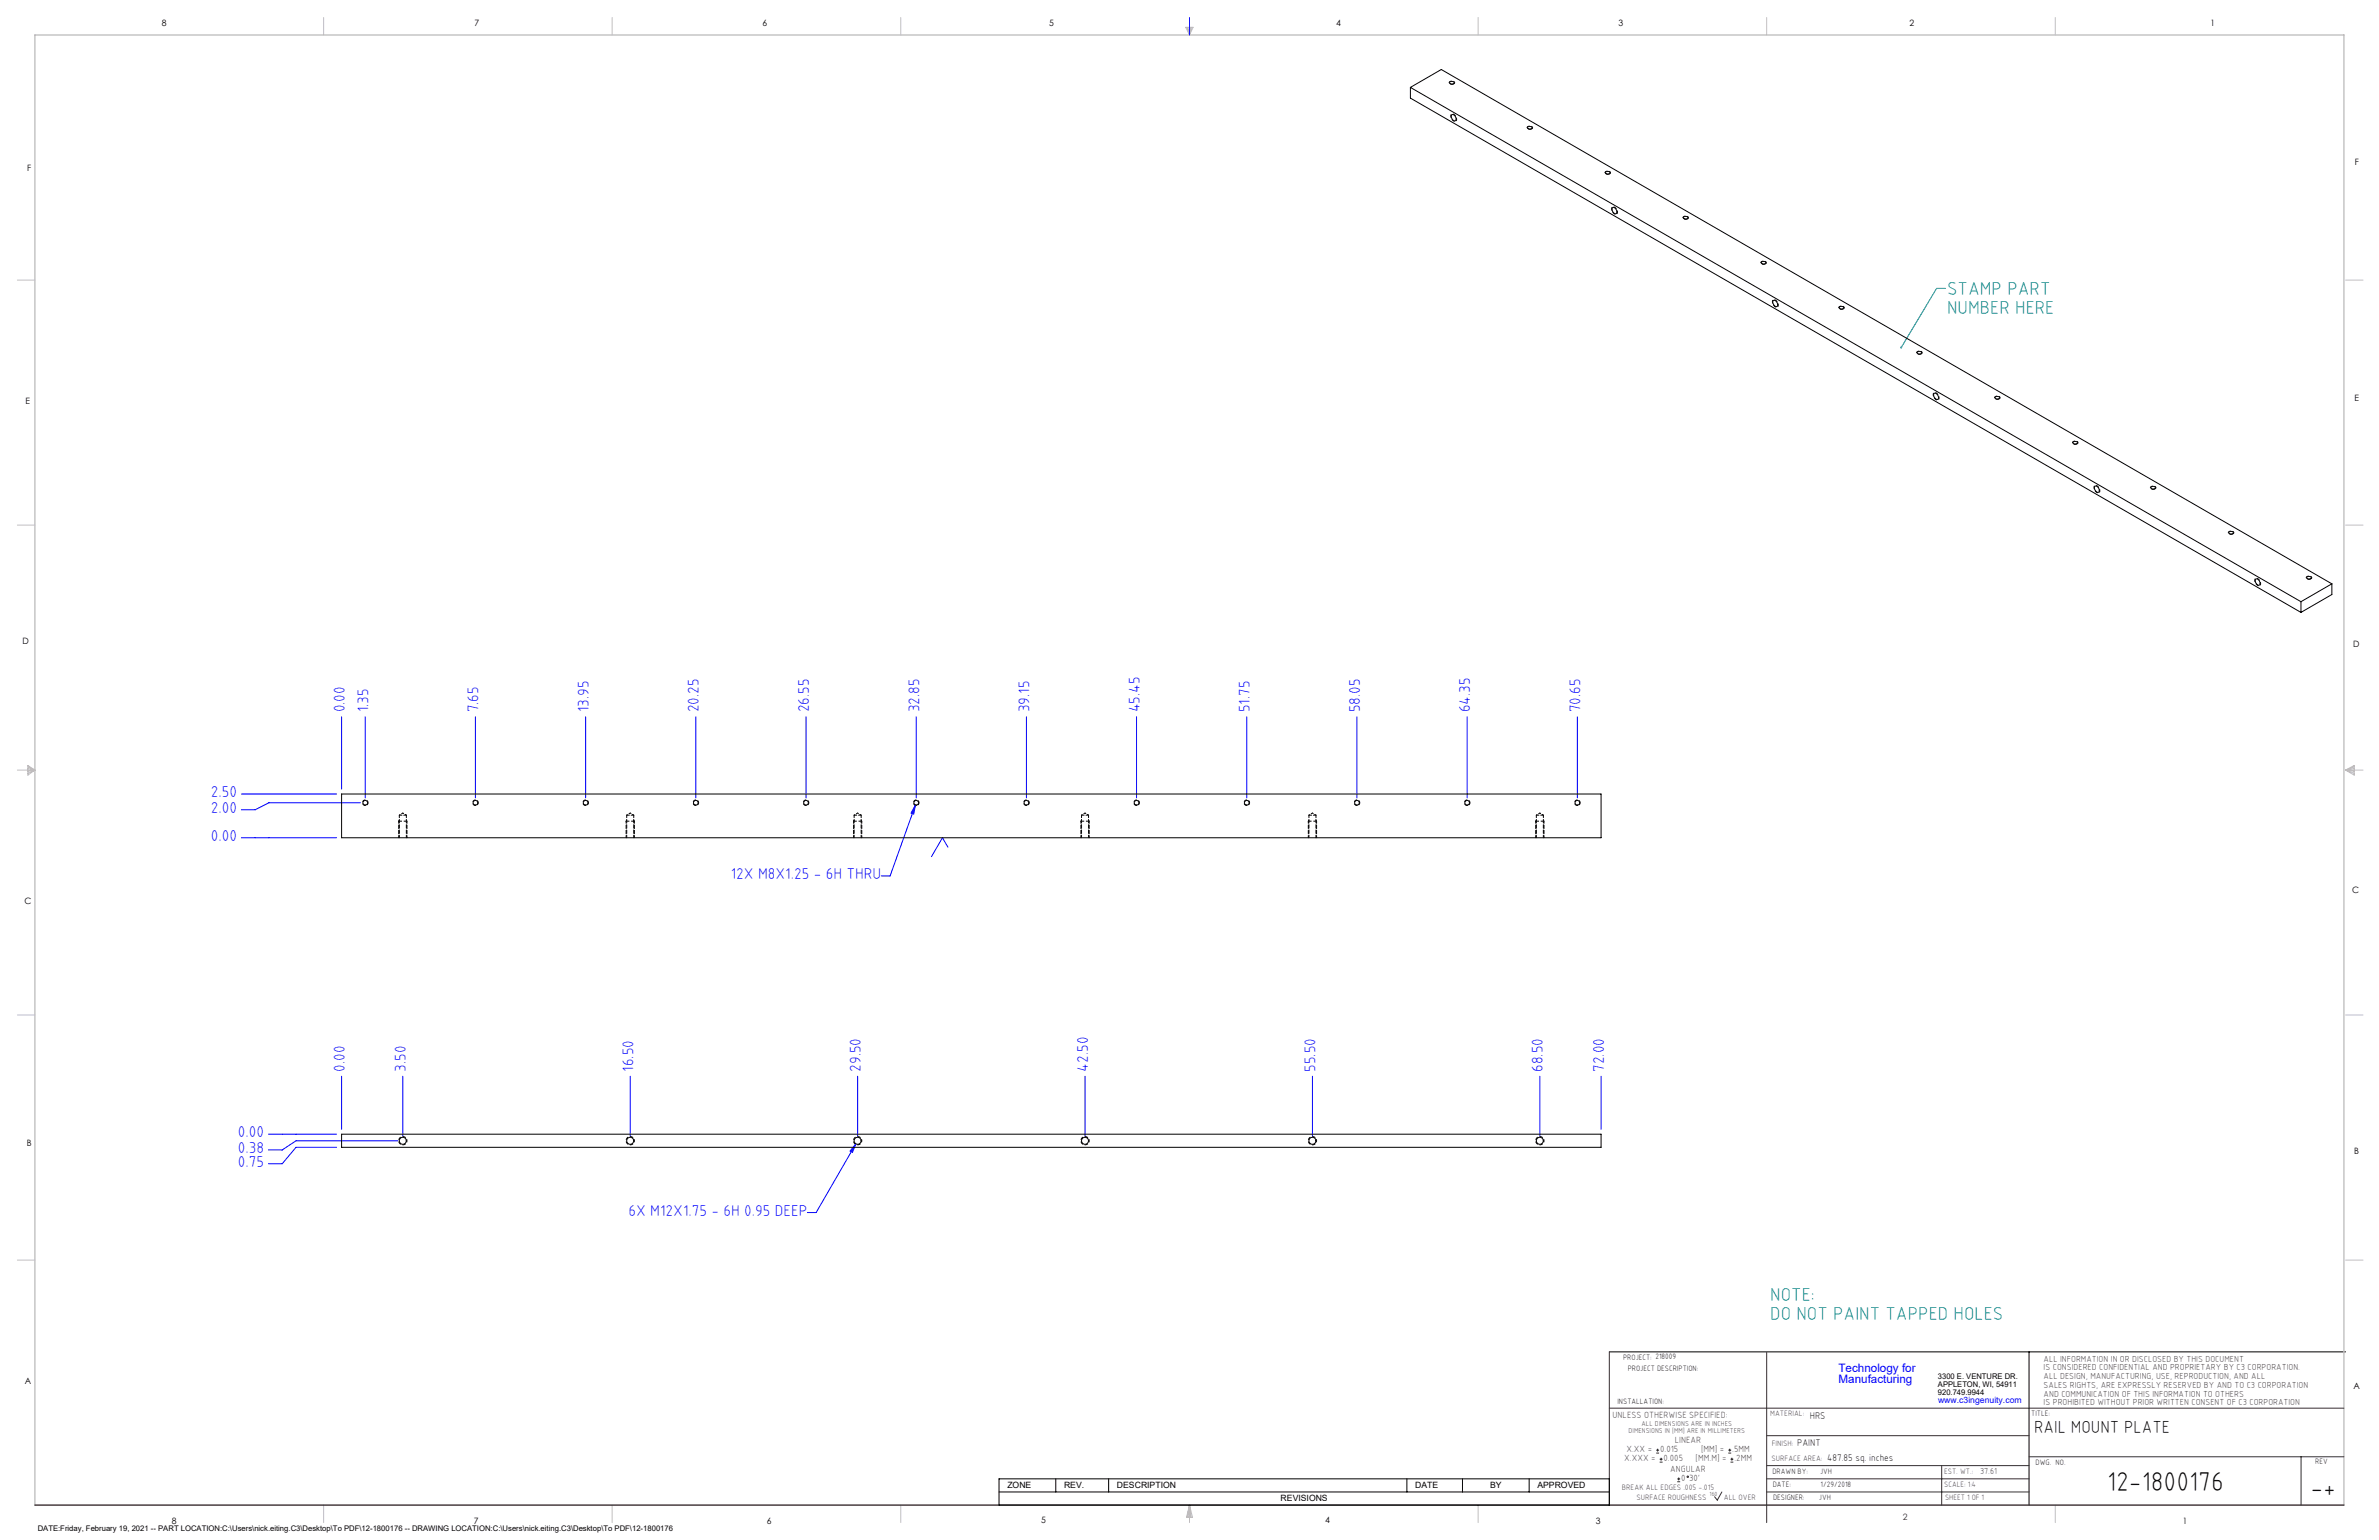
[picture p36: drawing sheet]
<svg xmlns="http://www.w3.org/2000/svg" width="864mm" height="559mm" viewBox="0 0 864 559" stroke-linecap="round" stroke-linejoin="round" font-family="sans-serif">
<defs><g id="words">
<g font-size="9.9">
<text x="764.9" y="541.1">12-1800176</text>
<text x="838.7" y="543.2">-+</text>
</g>
<g font-size="6.8" fill="#008080">
<text x="706.8" y="107">STAMP PART</text>
<text x="706.8" y="113.8">NUMBER HERE</text>
<text x="642.6" y="472.2">NOTE:</text>
<text x="642.6" y="479">DO NOT PAINT TAPPED HOLES</text>
</g>
<text font-size="6.3" x="738.4" y="519.9">RAIL MOUNT PLATE</text>
<g font-size="5.7" fill="#00f">
<text x="125.1" y="258.5" transform="rotate(-90 125.1 258.5)">0.00</text>
<text x="133.7" y="258.5" transform="rotate(-90 133.7 258.5)">1.35</text>
<text x="173.7" y="258.5" transform="rotate(-90 173.7 258.5)">7.65</text>
<text x="213.7" y="258.5" transform="rotate(-90 213.7 258.5)">13.95</text>
<text x="253.7" y="258.5" transform="rotate(-90 253.7 258.5)">20.25</text>
<text x="293.7" y="258.5" transform="rotate(-90 293.7 258.5)">26.55</text>
<text x="333.7" y="258.5" transform="rotate(-90 333.7 258.5)">32.85</text>
<text x="373.7" y="258.5" transform="rotate(-90 373.7 258.5)">39.15</text>
<text x="413.7" y="258.5" transform="rotate(-90 413.7 258.5)">45.45</text>
<text x="453.7" y="258.5" transform="rotate(-90 453.7 258.5)">51.75</text>
<text x="493.7" y="258.5" transform="rotate(-90 493.7 258.5)">58.05</text>
<text x="533.7" y="258.5" transform="rotate(-90 533.7 258.5)">64.35</text>
<text x="573.7" y="258.5" transform="rotate(-90 573.7 258.5)">70.65</text>
<text x="76.5" y="289.2">2.50</text>
<text x="76.5" y="295">2.00</text>
<text x="76.5" y="305.1">0.00</text>
<text x="265.3" y="319">12X M8X1.25 - 6H THRU</text>
<text x="125.1" y="388.9" transform="rotate(-90 125.1 388.9)">0.00</text>
<text x="147.4" y="388.9" transform="rotate(-90 147.4 388.9)">3.50</text>
<text x="229.9" y="388.9" transform="rotate(-90 229.9 388.9)">16.50</text>
<text x="312.5" y="388.9" transform="rotate(-90 312.5 388.9)">29.50</text>
<text x="395" y="388.9" transform="rotate(-90 395 388.9)">42.50</text>
<text x="477.6" y="388.9" transform="rotate(-90 477.6 388.9)">55.50</text>
<text x="560.1" y="388.9" transform="rotate(-90 560.1 388.9)">68.50</text>
<text x="582.3" y="388.9" transform="rotate(-90 582.3 388.9)">72.00</text>
<text x="86.4" y="412.7">0.00</text>
<text x="86.4" y="418.4">0.38</text>
<text x="86.4" y="423.4">0.75</text>
<text x="228.1" y="441.1">6X M12X1.75 - 6H 0.95 DEEP</text>
</g>
<g font-size="4.2" fill="#00f">
<text x="667.4" y="497.7">Technology for</text>
<text x="667.4" y="502">Manufacturing</text>
</g>
<g font-size="3.5">
<text x="657" y="514.9">HRS</text>
<text x="652.4" y="524.7">PAINT</text>
<text x="663.3" y="530.1">487.85 sq. inches</text>
</g>
<g font-size="3.3" fill="#382c30">
<text x="585.4" y="514.4">UNLESS OTHERWISE SPECIFIED:</text>
<text x="590.4" y="526.8">X.XX =</text>
<text x="602.6" y="526.8">0.015</text>
<text x="608" y="523.6">LINEAR</text>
<text x="617.5" y="526.8">[MM] =</text>
<text x="628.8" y="526.8">.5MM</text>
<text x="589.6" y="530.1">X.XXX =</text>
<text x="603.9" y="530.1">0.005</text>
<text x="606.3" y="534">ANGULAR</text>
<text x="615.5" y="530.1">[MM.M] =</text>
<text x="629.6" y="530.1">.2MM</text>
<text x="610.3" y="537.3">0</text>
<text x="613.2" y="537.3">30'</text>
</g>
<g font-size="3.2">
<text x="58.8" y="9.6">8</text>
<text x="172.3" y="9.5">7</text>
<text x="276.8" y="9.5">6</text>
<text x="380.9" y="9.6">5</text>
<text x="485" y="9.5">4</text>
<text x="587.5" y="9.5">3</text>
<text x="693.1" y="9.5">2</text>
<text x="802.4" y="9.5">1</text>
<text x="854.9" y="59.8">F</text>
<text x="9.9" y="62">F</text>
<text x="9.3" y="146.5">E</text>
<text x="854.7" y="145.5">E</text>
<text x="8.2" y="233.6">D</text>
<text x="854.3" y="234.9">D</text>
<text x="8.9" y="328.1">C</text>
<text x="853.9" y="324.1">C</text>
<text x="9.7" y="415.8">B</text>
<text x="854.6" y="418.6">B</text>
<text x="9" y="502">A</text>
<text x="854.3" y="503.9">A</text>
<text x="62.3" y="552.9">8</text>
<text x="172" y="552.9">7</text>
<text x="278.3" y="552.9">6</text>
<text x="377.9" y="552.8">5</text>
<text x="481" y="552.8">4</text>
<text x="579.3" y="552.8">3</text>
<text x="792.4" y="552.8">1</text>
</g>
<g font-size="3.2" fill="#382c30">
<text x="741.9" y="494.1">ALL INFORMATION IN OR DISCLOSED BY THIS DOCUMENT</text>
<text x="741.9" y="497.3">IS CONSIDERED CONFIDENTIAL AND PROPRIETARY BY C3 CORPORATION.</text>
<text x="741.9" y="500.4">ALL DESIGN, MANUFACTURING, USE, REPRODUCTION, AND ALL</text>
<text x="741.9" y="503.6">SALES RIGHTS, ARE EXPRESSLY RESERVED BY AND TO C3 CORPORATION</text>
<text x="741.9" y="506.8">AND COMMUNICATION OF THIS INFORMATION TO OTHERS</text>
<text x="741.9" y="510">IS PROHIBITED WITHOUT PRIOR WRITTEN CONSENT OF C3 CORPORATION</text>
<text x="718.8" y="534.7">37.61</text>
<text x="690.7" y="551.6">2</text>
</g>
<text font-size="3.1" fill="#00f" x="703.5" y="509.2">www.c3ingenuity.com</text>
<g font-size="3.1">
<text x="365.7" y="540">ZONE</text>
<text x="386.3" y="540">REV.</text>
<text x="405.5" y="540">DESCRIPTION</text>
<text x="464.9" y="544.8">REVISIONS</text>
<text x="513.7" y="540">DATE</text>
<text x="540.9" y="540">BY</text>
<text x="558.1" y="540">APPROVED</text>
</g>
<g font-size="2.8">
<text x="589.2" y="493.3">PROJECT: 218009</text>
<text x="590.9" y="497.3">PROJECT DESCRIPTION:</text>
<text x="703.5" y="500.5">3300 E. VENTURE DR.</text>
<text x="703.5" y="503.3">APPLETON, WI, 54911</text>
<text x="587.1" y="509.6">INSTALLATION:</text>
<text x="703.5" y="506.2">920.749.9944</text>
<text x="737.3" y="513.8">TITLE:</text>
<text x="738.9" y="531.5">DWG. NO.</text>
<text x="840.5" y="531.3">REV</text>
<text x="643.4" y="534.9">DRAWN BY:</text>
<text x="643.5" y="539.7">DATE:</text>
<text x="660.7" y="534.7">JVH</text>
<text x="660.9" y="539.6">1/29/2018</text>
<text x="643.6" y="544.4">DESIGNER:</text>
<text x="660.3" y="544.3">JVH</text>
<text x="13.7" y="555.5">DATE:Friday, February 19, 2021 -- PART LOCATION:C:\Users\nick.eiting.C3\Desktop\To PDF\12-1800176 -- DRAWING LOCATION:C:\Users\nick.eiting.C3\Desktop\To PDF\12-1800176</text>
</g>
<g font-size="2.8" fill="#382c30">
<text x="642.6" y="513.8">MATERIAL:</text>
<text x="643.2" y="524.8">FINISH:</text>
<text x="643.1" y="530.1">SURFACE AREA:</text>
<text x="705.7" y="534.7">EST. WT.:</text>
<text x="705.7" y="539.7">SCALE: 1:4</text>
<text x="588.8" y="540.5">BREAK ALL EDGES .005 -.015</text>
<text x="594" y="544.2">SURFACE ROUGHNESS</text>
<text x="625.8" y="544.2">ALL OVER</text>
<text x="706.1" y="544.4">SHEET 1 OF 1</text>
</g>
<g font-size="2.5" fill="#382c30">
<text x="591.2" y="520.1">DIMENSIONS IN [MM] ARE IN MILLIMETERS</text>
<text x="595.9" y="517.3">ALL DIMENSIONS ARE IN INCHES</text>
</g>
<text font-size="2.2" fill="#382c30" x="620.6" y="542.9">160</text>
</g></defs>
<path d="M584.2 490.5h267.3M736.6 490.5v55.6M362.7 536.6h221.5v9.5h-221.5zM383.3 536.6v4.8M402.4 536.6v4.8M510.7 536.6v4.8M530.9 536.6v4.8M555.1 536.6v4.8M362.7 541.4h221.5" fill="none" stroke="#000" stroke-width=".36"/>
<g fill="none" stroke="#c0c0c0" stroke-width=".36">
<path d="M117.5 6.4v6.3M222.2 6.4v6.3M327 6.4v6.3M430.4 9.9h2.7l-1.3 2.8zM430.9 9.9l.9 2.8M431.2 9.9l.6 2.8M432.1 9.9l-.3 2.8M432.6 9.9l-.8 2.8M536.6 6.4v6.3M641.3 6.4v6.3M746.1 6.4v6.3M6.3 101.6h6.4"/>
<path d="M851.5 101.6h6.3M6.3 190.5h6.4M851.5 190.5h6.3M6.3 279.4h6.4M10.1 277.7l2.6 1.7-2.6 1.9zM10.1 278.2l2.6 1.2M10.1 278.8l2.6 .6M12.7 279.4l-2.6 1.2M12.7 279.4l-2.6 .5M851.5 279.4h6.3M851.5 279.4l3.1 .5M851.5 279.4l3.1 1.2"/>
<path d="M851.5 279.4l3.1-1.7v3.6zM854.6 278.8l-3.1 .6M854.6 278.2l-3.1 1.2M6.3 368.3h6.4M851.5 368.3h6.3M6.3 457.2h6.4M851.5 457.2h6.3M117.5 546.1v6.4M222.2 546.1v6.4M327 546.1v6.4M431.8 546.1v6.4M431.8 546.1l1.1 4.5h-2.2z"/>
<path d="M431.8 546.1l.6 4.5M431.8 546.1l-.9 4.5M431.8 546.1l-.4 4.5M431.8 546.1l.3 4.5M536.6 546.1v6.4M746.1 546.1v6.4"/>
</g>
<path d="M12.7 546.1v-533.4h838.2v533.4" fill="none" stroke="#c0c0c0" stroke-width=".5"/>
<g fill="none" stroke="#00f" stroke-width=".36">
<path d="M431.8 6.4v6.3M124 260.1v26.2M132.6 260.1v29.4M172.6 260.1v29.4M212.6 260.1v29.4M252.6 260.1v29.4M292.6 260.1v29.4M332.6 260.1v29.4M372.6 260.1v29.4M412.6 260.1v29.4M452.6 260.1v29.4M492.6 260.1v29.4"/>
<path d="M532.6 260.1v29.4M572.6 260.1v29.4M87.6 288.1h34.6M130.8 291.3h-33.2l-5 2.5h-5M332.3 292.1l-.6 3.3-1-.4zM332.3 292.1l-9.2 25.8h-3.2M87.6 304h34.6M344.1 307.4l-2-3.4-4 6.8M124 390.5v19.3M146.2 390.5v21.7M228.8 390.5v21.7M311.3 390.5v21.7"/>
<path d="M393.9 390.5v21.7M476.4 390.5v21.7M559 390.5v21.7M581.2 390.5v19.3M97.4 411.6h24.8M122.2 416.3h-14.7l-5.1 6h-5M144.4 413.9h-36.9l-5.1 3.4h-5M310.7 415l-1.2 3.1-.9-.4zM310.7 415l-14.4 25h-3.2"/>
</g>
<path d="M584.2 490.5v55.6M641.3 490.7v61.8M584.2 511h266.7M641.3 520.9h95.3M641.3 531.8h95.3M641.3 536.6h95.3M704.8 531.8v14.3M736.6 528.6h114.3M835.3 528.6v17.5M625.1 541.4l-1.7 2.9-1-1.2M641.3 541.4h95.3" fill="none" stroke="#382c30" stroke-width=".36"/>
<path d="M12.7 546.1h838.2" fill="none" stroke="#382c30" stroke-width=".5"/>
<path d="M528.8 43.3a.77 .77 0 0 1-.7 .8 .77 .77 0 0 1-.8-.6 1.31 1.31 0 0 1 0-2.2 2.1 2.1 0 0 1 1.5 2M587.1 77a.77 .77 0 0 1-.6 .8 .77 .77 0 0 1-.9-.6 1.31 1.31 0 0 1 0-2.2 2.1 2.1 0 0 1 1.5 2M645.5 110.7a.77 .77 0 0 1-.6 .8 .77 .77 0 0 1-.9-.6 1.31 1.31 0 0 1 0-2.2 2.09 2.09 0 0 1 1.5 2M703.9 144.4a.77 .77 0 0 1-.7 .8 .77 .77 0 0 1-.8-.6 1.31 1.31 0 0 1 0-2.2 2.09 2.09 0 0 1 1.5 2M762.3 178.1a.77 .77 0 0 1-.7 .8 .77 .77 0 0 1-.8-.6 1.31 1.31 0 0 1 0-2.2 2.09 2.09 0 0 1 1.5 2M820.6 211.8a.77 .77 0 0 1-.6 .8 .77 .77 0 0 1-.9-.6 1.31 1.31 0 0 1 0-2.2 2.1 2.1 0 0 1 1.5 2M147.7 413.9a1.5 1.5 0 0 0-2.2-1.3 1.5 1.5 0 0 0-.1 2.6 1.5 1.5 0 0 0 2.3-1.1v-.2M230.3 413.9a1.5 1.5 0 0 0-2.2-1.3 1.5 1.5 0 0 0-.2 2.6 1.5 1.5 0 0 0 2.4-1.1v-.2M312.8 413.9a1.5 1.5 0 0 0-2.2-1.3 1.5 1.5 0 0 0-.1 2.6 1.5 1.5 0 0 0 2.3-1.1v-.2M395.4 413.9a1.5 1.5 0 0 0-2.2-1.3 1.5 1.5 0 0 0-.2 2.6 1.5 1.5 0 0 0 2.4-1.1v-.2M477.9 413.9a1.5 1.5 0 0 0-2.2-1.3 1.5 1.5 0 0 0-.1 2.6 1.5 1.5 0 0 0 2.3-1.1v-.2M560.5 413.9a1.5 1.5 0 0 0-2.2-1.3 1.5 1.5 0 0 0-.2 2.6 1.5 1.5 0 0 0 2.4-1.1v-.2" fill="none" stroke="#000" stroke-width=".36" stroke-dasharray="1.3 .6" stroke-dashoffset=".7" stroke-linecap="butt"/>
<path d="M527.8 30.4a.86 .86 0 0 1-1.1 .3 .86 .86 0 0 1-.4-1 .95 .95 0 0 1 1-.3 .95 .95 0 0 1 .6 .9l-.1 .1M556.1 46.7a.86 .86 0 0 1-1.1 .3 .86 .86 0 0 1-.5-1 .95 .95 0 0 1 1.1-.3 .95 .95 0 0 1 .6 .9l-.1 .1M584.3 63.1a.86 .86 0 0 1-1 .2 .86 .86 0 0 1-.5-1 .95 .95 0 0 1 1.1-.3 .95 .95 0 0 1 .6 .9l-.2 .2M612.6 79.4a.86 .86 0 0 1-1.1 .3 .86 .86 0 0 1-.4-1.1 .95 .95 0 0 1 1.1-.3 .95 .95 0 0 1 .6 1l-.2 .1M640.9 95.7a.86 .86 0 0 1-1.1 .3 .86 .86 0 0 1-.4-1 .95 .95 0 0 1 1.1-.3 .95 .95 0 0 1 .6 .9l-.2 .1M669.2 112.1a.86 .86 0 0 1-1.1 .2 .86 .86 0 0 1-.4-1 .95 .95 0 0 1 1-.3 .95 .95 0 0 1 .7 .9l-.2 .2M697.5 128.4a.86 .86 0 0 1-1.1 .2 .86 .86 0 0 1-.4-1 .95 .95 0 0 1 1-.3 .95 .95 0 0 1 .7 .9l-.2 .2M725.8 144.7a.86 .86 0 0 1-1.1 .3 .86 .86 0 0 1-.5-1 .95 .95 0 0 1 1.1-.3 .95 .95 0 0 1 .6 .9l-.1 .1M754 161a.86 .86 0 0 1-1 .3 .86 .86 0 0 1-.5-1 .95 .95 0 0 1 1.1-.3 .95 .95 0 0 1 .6 .9l-.2 .1M782.3 177.4a.86 .86 0 0 1-1 .2 .86 .86 0 0 1-.5-1 .95 .95 0 0 1 1.1-.3 .95 .95 0 0 1 .6 .9l-.2 .2M810.6 193.7a.86 .86 0 0 1-1.1 .3 .86 .86 0 0 1-.4-1.1 .95 .95 0 0 1 1.1-.3 .95 .95 0 0 1 .6 1l-.2 .1M838.9 210a.86 .86 0 0 1-1.1 .3 .86 .86 0 0 1-.4-1 .95 .95 0 0 1 1-.3 .95 .95 0 0 1 .7 .9l-.2 .1" fill="none" stroke="#000" stroke-width=".36" stroke-dasharray="1.3 .6" stroke-linecap="butt"/>
<path d="M144.7 298h3M227.3 298h3M309.8 298h3M392.4 298h3M474.9 298h3M557.5 298h3" fill="none" stroke="#000" stroke-width=".36" stroke-dasharray="1.3 .6" stroke-dashoffset=".1" stroke-linecap="butt"/>
<path d="M133.6 291.3a1 1 0 0 0-1.4-.9 1 1 0 0 0-.2 1.7 1 1 0 0 0 1.6-.7v-.1M173.6 291.3a1 1 0 0 0-1.4-.9 1 1 0 0 0-.2 1.7 1 1 0 0 0 1.6-.7v-.1M213.6 291.3a1 1 0 0 0-1.4-.9 1 1 0 0 0-.2 1.7 1 1 0 0 0 1.6-.7v-.1M253.6 291.3a1 1 0 0 0-1.4-.9 1 1 0 0 0-.2 1.7 1 1 0 0 0 1.6-.7v-.1M293.6 291.3a1 1 0 0 0-1.4-.9 1 1 0 0 0-.2 1.7 1 1 0 0 0 1.6-.7v-.1M333.6 291.3a1 1 0 0 0-1.4-.9 1 1 0 0 0-.2 1.7 1 1 0 0 0 1.6-.7v-.1M373.6 291.3a1 1 0 0 0-1.4-.9 1 1 0 0 0-.2 1.7 1 1 0 0 0 1.6-.7v-.1M413.6 291.3a1 1 0 0 0-1.4-.9 1 1 0 0 0-.2 1.7 1 1 0 0 0 1.6-.7v-.1M453.6 291.3a1 1 0 0 0-1.4-.9 1 1 0 0 0-.2 1.7 1 1 0 0 0 1.6-.7v-.1M493.6 291.3a1 1 0 0 0-1.4-.9 1 1 0 0 0-.2 1.7 1 1 0 0 0 1.6-.7v-.1M533.6 291.3a1 1 0 0 0-1.4-.9 1 1 0 0 0-.2 1.7 1 1 0 0 0 1.6-.7v-.1M573.6 291.3a1 1 0 0 0-1.4-.9 1 1 0 0 0-.2 1.7 1 1 0 0 0 1.6-.7v-.1" fill="none" stroke="#000" stroke-width=".36" stroke-dasharray="1.3 .6" stroke-dashoffset=".4" stroke-linecap="butt"/>
<g fill="none" stroke="#000" stroke-width=".36" stroke-dasharray="1.3 .6">
<path d="M144.7 298h.1M145 297.6l-.3 .4M147.7 298l-.2-.4M227.3 298h.1M227.5 297.6l-.2 .4M230.3 298l-.2-.4M309.8 298h.1M310.1 297.6l-.3 .4M312.8 298l-.2-.4M392.4 298h.1M392.6 297.6l-.2 .4M395.4 298l-.2-.4"/>
<path d="M474.9 298h.1M475.2 297.6l-.3 .4M477.9 298l-.2-.4M557.5 298h.1M557.7 297.6l-.2 .4M560.5 298l-.2-.4"/>
</g>
<path d="M144.7 298v6M227.3 298v6M309.8 298v6M392.4 298v6M474.9 298v6M557.5 298v6M147.7 304v-6M230.3 304v-6M312.8 304v-6M395.4 304v-6M477.9 304v-6M560.5 304v-6" fill="none" stroke="#000" stroke-width=".36" stroke-dasharray="1.3 .6" stroke-dashoffset=".5"/>
<path d="M706.2 104.6h-3.2l-12.8 21.5" fill="none" stroke="#008080" stroke-width=".36"/>
<path d="M690 125.8a.34 .34 0 0 1 .5 .3 .34 .34 0 0 1-.5 .3l.2-.3-.2 .3z" fill="#008080"/>
<path d="M310.7 415l-2.1 2.7 .9 .4zM332.3 292.1l-1.6 2.9 1 .4z" fill="#00f"/>
<g fill="none" stroke="#000" stroke-width=".36">
<path d="M512 31.7l323.3 186.6M512 31.7l11.2-6.5 323.3 186.6M512 31.7v3.9l323.3 186.6M526.3 29.8a.75 .75 0 0 1 1-.4 .75 .75 0 0 1 .4 .9 .79 .79 0 0 1-.9 .2 .79 .79 0 0 1-.5-.7zM527 41.7a1.3 1.3 0 0 1 1.4 .7 1.3 1.3 0 0 1-.3 1.5 1.62 1.62 0 0 1-1.1-2.2zM554.6 46.1a.75 .75 0 0 1 .9-.3 .75 .75 0 0 1 .5 .9 .8 .8 0 0 1-.9 .2 .8 .8 0 0 1-.5-.8zM582.9 62.4a.75 .75 0 0 1 .9-.3 .75 .75 0 0 1 .5 .9 .94 .94 0 0 1-1.5-.4zM585.4 75.4a1.43 1.43 0 0 1 1.3 2.1 1.51 1.51 0 0 1-1.3-2.1zM611.2 78.8a.9 .9 0 0 1 .9-.3 .9 .9 0 0 1 .6 .7 .85 .85 0 0 1-.9 .3 .85 .85 0 0 1-.6-.7zM639.4 95.1a.88 .88 0 0 1 .9-.3 .88 .88 0 0 1 .7 .7 .82 .82 0 0 1-1 .4 .82 .82 0 0 1-.6-.8zM643.7 109a1.31 1.31 0 0 1 1.4 .8 1.31 1.31 0 0 1-.3 1.5 1.62 1.62 0 0 1-1.1-2.3zM667.7 111.4a.75 .75 0 0 1 1-.3 .75 .75 0 0 1 .4 .9 .79 .79 0 0 1-.9 .2 .79 .79 0 0 1-.5-.8z"/>
<path d="M696 127.7a.75 .75 0 0 1 1-.3 .75 .75 0 0 1 .4 .9 .79 .79 0 0 1-.9 .2 .79 .79 0 0 1-.5-.8zM702.1 142.7a1.43 1.43 0 0 1 1.3 .7 1.43 1.43 0 0 1 0 1.5 1.55 1.55 0 0 1-1.3-2.2zM724.3 144.1a.77 .77 0 0 1 .9-.4 .77 .77 0 0 1 .5 .9 .81 .81 0 0 1-.9 .2 .81 .81 0 0 1-.5-.7zM752.6 160.4a.89 .89 0 0 1 1.5 .4 .82 .82 0 0 1-.9 .4 .82 .82 0 0 1-.6-.8zM760.5 176.5a1.32 1.32 0 0 1 1.3 .7 1.32 1.32 0 0 1-.2 1.5 1.61 1.61 0 0 1-1.1-2.2zM780.9 176.7a.86 .86 0 0 1 .9-.2 .86 .86 0 0 1 .6 .7 .82 .82 0 0 1-.9 .3 .82 .82 0 0 1-.6-.8zM809.2 193a.76 .76 0 0 1 .9-.3 .76 .76 0 0 1 .4 .9 .8 .8 0 0 1-.9 .2 .8 .8 0 0 1-.4-.8zM818.9 210.1a1.3 1.3 0 0 1 1.3 .8 1.3 1.3 0 0 1-.2 1.5 1.62 1.62 0 0 1-1.1-2.3zM835.3 218.3v3.9M837.4 209.4a.77 .77 0 0 1 1-.4 .77 .77 0 0 1 .4 .9 .81 .81 0 0 1-.9 .2 .81 .81 0 0 1-.5-.7zM846.5 211.8l-11.2 6.5M846.5 211.8v3.9l-11.2 6.5"/>
<path d="M124 288.1h457.2v15.9h-457.2zM124 411.6h457.2v4.7h-457.2z"/>
<circle cx="132.6" cy="291.3" r=".85"/>
<circle cx="172.6" cy="291.3" r=".84"/>
<circle cx="212.6" cy="291.3" r=".85"/>
<circle cx="252.6" cy="291.3" r=".85"/>
<circle cx="292.6" cy="291.3" r=".85"/>
<circle cx="332.6" cy="291.3" r=".85"/>
<circle cx="372.6" cy="291.3" r=".85"/>
<circle cx="412.6" cy="291.3" r=".85"/>
<circle cx="452.6" cy="291.3" r=".84"/>
<circle cx="492.6" cy="291.3" r=".85"/>
<circle cx="532.6" cy="291.3" r=".85"/>
<circle cx="572.6" cy="291.3" r=".85"/>
<circle cx="146.2" cy="413.9" r="1.27"/>
<circle cx="228.8" cy="413.9" r="1.27"/>
<circle cx="311.3" cy="413.9" r="1.27"/>
<circle cx="393.9" cy="413.9" r="1.27"/>
<circle cx="476.4" cy="413.9" r="1.27"/>
<circle cx="559" cy="413.9" r="1.27"/>
</g>
<path d="M147.5 295.8h-2.5M230.1 295.8h-2.6M312.6 295.8h-2.5M395.2 295.8h-2.6M477.7 295.8h-2.5M560.3 295.8h-2.6" fill="none" stroke="#000" stroke-width=".36" stroke-dasharray="1.3 .6" stroke-dashoffset=".3"/>
<path d="M146.2 295l-1.2 .8M147.5 295.8l-1.3-.8M228.8 295l-1.3 .8M230.1 295.8l-1.3-.8M311.3 295l-1.2 .8M312.6 295.8l-1.3-.8M393.9 295l-1.3 .8M395.2 295.8l-1.3-.8M476.4 295l-1.2 .8M477.7 295.8l-1.3-.8M559 295l-1.3 .8M560.3 295.8l-1.3-.8" fill="none" stroke="#000" stroke-width=".36" stroke-dasharray="1.3 .6" stroke-dashoffset=".7"/>
<path d="M145 295.8v8.2M227.5 295.8v8.2M310.1 295.8v8.2M392.6 295.8v8.2M475.2 295.8v8.2M557.7 295.8v8.2M147.5 304v-8.2M230.1 304v-8.2M312.6 304v-8.2M395.2 304v-8.2M477.7 304v-8.2M560.3 304v-8.2" fill="none" stroke="#000" stroke-width=".36" stroke-dasharray="1.3 .6" stroke-dashoffset=".4"/>
<g fill="none" stroke="#382c30" stroke-width=".36">
<path d="M601.2 527.3h1.1M601.2 526.2h1.1M601.7 525.7v1M602.5 530.5h1M602.5 529.5h1M603 529v1M608.9 537.7h1M608.9 536.6h1M609.4 536.1v1.1M627.4 527.3h1M627.4 526.2h1M627.9 525.7v1"/>
<path d="M628.2 530.5h1M628.2 529.5h1M628.7 529v1"/>
<circle cx="612.7" cy="535.9" r=".27"/>
</g>
<use href="#words"/>
</svg>
